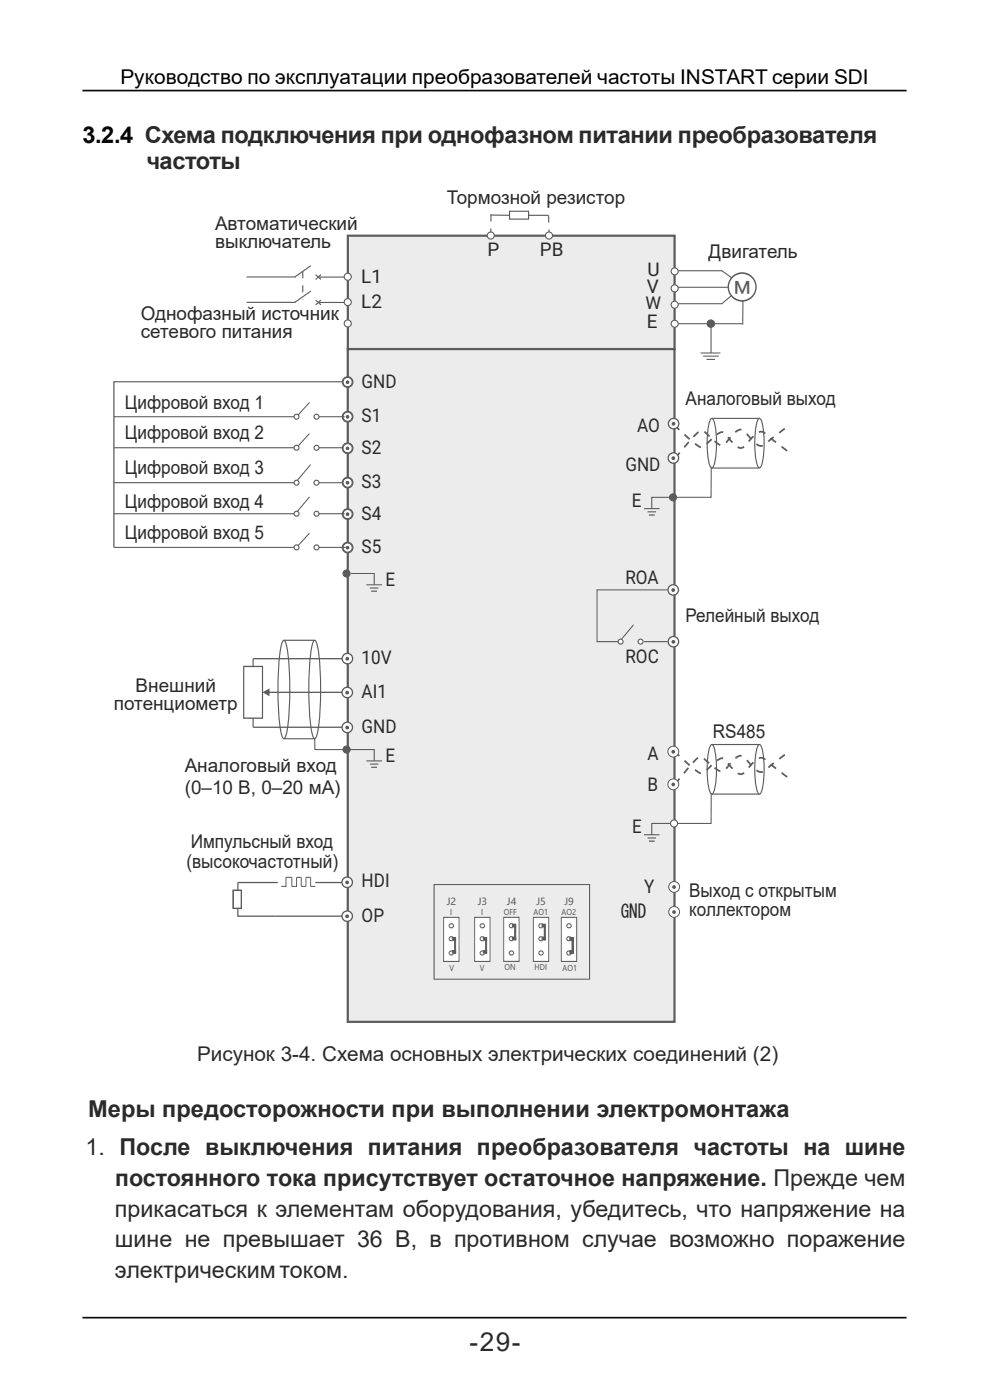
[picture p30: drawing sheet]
<svg xmlns="http://www.w3.org/2000/svg" width="120mm" height="170mm" viewBox="0 0 120 170" stroke-linecap="round" stroke-linejoin="round" font-family="sans-serif">
<defs><g id="words">
<text font-size="3.2" fill="#2b2a29" x="57" y="164.1">-29-</text>
<text font-size="2.8" x="10" y="17.4">3.2.4 Схема подключения при однофазном питании преобразователя</text>
<g font-size="2.8" fill="#2b2a29">
<text x="17.8" y="20.5">частоты</text>
<text x="10.7" y="135.7">Меры предосторожности при выполнении электромонтажа</text>
<text x="10.4" y="140.3">1. После выключения питания преобразователя частоты на шине</text>
<text x="14" y="147.8">прикасаться к элементам оборудования, убедитесь, что напряжение на</text>
<text x="14" y="144">постоянного тока присутствует остаточное напряжение. Прежде чем</text>
<text x="14" y="155.2">электрическим током.</text>
<text x="14" y="151.5">шине не превышает 36 В, в противном случае возможно поражение</text>
</g>
<text font-size="2.5" x="14.6" y="10.2">Руководство по эксплуатации преобразователей частоты INSTART серии SDI</text>
<text font-size="2.5" fill="#2b2a29" x="23.9" y="128.8">Рисунок 3-4. Схема основных электрических соединений (2)</text>
<g font-size="2.3" fill="#2b2a29">
<text x="26.1" y="28">Автоматический</text>
<text x="54.2" y="24.7">Тормозной резистор</text>
<text x="26.1" y="30.1">выключатель</text>
<text x="43.8" y="34.3">L1</text>
<text x="59.2" y="31.1">P</text>
<text x="65.5" y="31.1">PB</text>
<text x="78.5" y="35.6">V</text>
<text x="78.6" y="33.5">U</text>
<text x="86" y="31.3">Двигатель</text>
<text x="17.1" y="38.9">Однофазный источник</text>
<text x="17.1" y="41.1">сетевого питания</text>
<text x="43.8" y="37.4">L2</text>
<text x="78.5" y="39.9">E</text>
<text x="43.9" y="47.1">GND</text>
<text x="15.2" y="49.7">Цифровой вход 1</text>
<text x="15.2" y="53.3">Цифровой вход 2</text>
<text x="43.9" y="51.3">S1</text>
<text x="77.3" y="52.5">AO</text>
<text x="83.2" y="49.2">Аналоговый выход</text>
<text x="15.2" y="57.5">Цифровой вход 3</text>
<text x="43.9" y="55.1">S2</text>
<text x="43.9" y="59.3">S3</text>
<text x="75.9" y="57.1">GND</text>
<text x="15.2" y="61.7">Цифровой вход 4</text>
<text x="15.2" y="65.5">Цифровой вход 5</text>
<text x="43.9" y="63.1">S4</text>
<text x="76.7" y="61.5">E</text>
<text x="43.9" y="67.2">S5</text>
<text x="46.8" y="71.2">E</text>
<text x="75.9" y="71">ROA</text>
<text x="83.2" y="75.6">Релейный выход</text>
<text x="43.9" y="80.6">10V</text>
<text x="75.9" y="80.6">ROC</text>
<text x="13.8" y="86.2">потенциометр</text>
<text x="16.5" y="84">Внешний</text>
<text x="43.9" y="84.8">AI1</text>
<text x="43.9" y="89">GND</text>
<text x="86.5" y="89.6">RS485</text>
<text x="22.4" y="93.8">Аналоговый вход</text>
<text x="46.8" y="92.5">E</text>
<text x="78.5" y="92.3">A</text>
<text x="22.4" y="96.4">(0–10 В, 0–20 мА)</text>
<text x="76.7" y="101.1">E</text>
<text x="78.5" y="96.1">B</text>
<text x="22.6" y="105.4">(высокочастотный)</text>
<text x="23.1" y="103">Импульсный вход</text>
<text x="43.9" y="107.8">HDI</text>
<text x="43.9" y="112">OP</text>
<text x="75.3" y="111.5">GND</text>
<text x="78.2" y="108.4">Y</text>
<text x="83.6" y="111.3">коллектором</text>
<text x="83.6" y="108.9">Выход с открытым</text>
</g>
<text font-size="2.3" fill="#5b5b5b" x="89" y="35.6">M</text>
<text font-size="2.1" fill="#2b2a29" x="78.3" y="37.5">W</text>
<g font-size="1.2" fill="#5b5b5b">
<text x="54.2" y="109.9">J2</text>
<text x="58" y="109.9">J3</text>
<text x="61.5" y="109.9">J4</text>
<text x="65.1" y="109.9">J5</text>
<text x="68.5" y="109.9">J9</text>
</g>
<g font-size="1" fill="#5b5b5b">
<text x="54.6" y="111.1">I</text>
<text x="58.4" y="111.1">I</text>
<text x="61.1" y="111.1">OFF</text>
<text x="64.7" y="111.1">AO1</text>
<text x="68.1" y="111.1">AO2</text>
<text x="54.6" y="117.9">V</text>
<text x="58.2" y="117.9">V</text>
<text x="61.2" y="117.8">ON</text>
<text x="64.9" y="117.8">HDI</text>
<text x="68.3" y="117.9">AO1</text>
</g>
</g></defs>
<path d="M10 160h100" fill="none" stroke="#000" stroke-width=".2"/>
<path d="M38.4 58.6h3.4" fill="none" stroke="#5b5b5b" stroke-width=".13"/>
<circle cx="38.4" cy="58.6" r=".3" fill="#fff" stroke="#5b5b5b" stroke-width=".14"/>
<path d="M38.3 107.2h3.8" fill="none" stroke="#5b5b5b" stroke-width=".15"/>
<g fill="#ebecec" stroke="#5b5b5b" stroke-width=".26">
<path d="M42.2 42.4h39.6v81.7h-39.6z" fill-rule="evenodd"/>
<path d="M42.2 28.6h39.6v13.8h-39.6z" fill-rule="evenodd"/>
</g>
<path d="M59.5 26.1h2.3M61.8 25.7h2.3v.9h-2.3zM66.6 26.1h-2.5" fill="none" stroke="#5b5b5b" stroke-width=".14"/>
<path d="M59.6 26.1l-.1 2.1M66.6 26.2v2" fill="none" stroke="#5b5b5b" stroke-width=".14" stroke-dasharray=".8 .8" stroke-linecap="butt"/>
<circle cx="59.5" cy="28.6" r=".43" fill="#fefefe" stroke="#5b5b5b" stroke-width=".13"/>
<circle cx="66.6" cy="28.6" r=".43" fill="#fefefe" stroke="#5b5b5b" stroke-width=".13"/>
<path d="M38.1 54.4h3.4" fill="none" stroke="#5b5b5b" stroke-width=".13"/>
<path d="M41.8 46.4h-28v20.1" fill="none" stroke="#5b5b5b" stroke-width=".14"/>
<circle cx="42.2" cy="46.4" r=".55" fill="none" stroke="#5b5b5b" stroke-width=".32"/>
<circle cx="42.2" cy="46.4" r=".55" fill="#fefefe" stroke="#5b5b5b" stroke-width=".12"/>
<circle cx="42.2" cy="46.4" r=".14" fill="#5b5b5b" stroke="#5b5b5b" stroke-width=".12"/>
<circle cx="42.2" cy="50.6" r=".55" fill="none" stroke="#5b5b5b" stroke-width=".32"/>
<circle cx="42.2" cy="50.6" r=".55" fill="#fefefe" stroke="#5b5b5b" stroke-width=".12"/>
<circle cx="42.2" cy="50.6" r=".14" fill="#5b5b5b" stroke="#5b5b5b" stroke-width=".12"/>
<circle cx="42.2" cy="54.4" r=".55" fill="none" stroke="#5b5b5b" stroke-width=".32"/>
<circle cx="42.2" cy="54.4" r=".55" fill="#fefefe" stroke="#5b5b5b" stroke-width=".12"/>
<circle cx="42.2" cy="54.4" r=".14" fill="#5b5b5b" stroke="#5b5b5b" stroke-width=".12"/>
<circle cx="42.2" cy="58.6" r=".55" fill="none" stroke="#5b5b5b" stroke-width=".32"/>
<circle cx="42.2" cy="58.6" r=".55" fill="#fefefe" stroke="#5b5b5b" stroke-width=".12"/>
<circle cx="42.2" cy="58.6" r=".14" fill="#5b5b5b" stroke="#5b5b5b" stroke-width=".12"/>
<circle cx="42.2" cy="62.4" r=".55" fill="none" stroke="#5b5b5b" stroke-width=".32"/>
<circle cx="42.2" cy="62.4" r=".55" fill="#fefefe" stroke="#5b5b5b" stroke-width=".12"/>
<circle cx="42.2" cy="62.4" r=".14" fill="#5b5b5b" stroke="#5b5b5b" stroke-width=".12"/>
<circle cx="42.2" cy="66.5" r=".55" fill="none" stroke="#5b5b5b" stroke-width=".32"/>
<circle cx="42.2" cy="66.5" r=".55" fill="#fefefe" stroke="#5b5b5b" stroke-width=".12"/>
<circle cx="42.2" cy="66.5" r=".14" fill="#5b5b5b" stroke="#5b5b5b" stroke-width=".12"/>
<path d="M37.5 48.9l-1.5 1.7" fill="none" stroke="#5b5b5b" stroke-width=".13"/>
<path d="M13.8 50.6h22.2" fill="none" stroke="#5b5b5b" stroke-width=".15"/>
<circle cx="36" cy="50.6" r=".3" fill="#fff" stroke="#5b5b5b" stroke-width=".14"/>
<path d="M38.4 50.6h3.4" fill="none" stroke="#5b5b5b" stroke-width=".13"/>
<circle cx="38.4" cy="50.6" r=".3" fill="#fff" stroke="#5b5b5b" stroke-width=".14"/>
<path d="M37.5 52.6l-1.5 1.8" fill="none" stroke="#5b5b5b" stroke-width=".13"/>
<path d="M13.8 54.4h22.2" fill="none" stroke="#5b5b5b" stroke-width=".15"/>
<g fill="#fff" stroke="#5b5b5b" stroke-width=".14">
<circle cx="36" cy="54.4" r=".3"/>
<circle cx="38.4" cy="54.4" r=".3"/>
</g>
<path d="M37.7 56.4l-1.9 2.2" fill="none" stroke="#5b5b5b" stroke-width=".13"/>
<path d="M13.8 58.6h22" fill="none" stroke="#5b5b5b" stroke-width=".15"/>
<circle cx="36" cy="58.6" r=".3" fill="#fff" stroke="#5b5b5b" stroke-width=".14"/>
<path d="M37.5 60.3l-1.7 2.1" fill="none" stroke="#5b5b5b" stroke-width=".13"/>
<path d="M13.8 62.4h22" fill="none" stroke="#5b5b5b" stroke-width=".15"/>
<circle cx="36" cy="62.4" r=".3" fill="#fff" stroke="#5b5b5b" stroke-width=".14"/>
<path d="M38.5 62.4h3.3" fill="none" stroke="#5b5b5b" stroke-width=".13"/>
<circle cx="38.4" cy="62.4" r=".3" fill="#fff" stroke="#5b5b5b" stroke-width=".14"/>
<path d="M37.5 64.7l-1.5 1.8" fill="none" stroke="#5b5b5b" stroke-width=".13"/>
<path d="M13.8 66.5h22.2" fill="none" stroke="#5b5b5b" stroke-width=".15"/>
<circle cx="36" cy="66.5" r=".3" fill="#fff" stroke="#5b5b5b" stroke-width=".14"/>
<path d="M38.5 66.5h3.5" fill="none" stroke="#5b5b5b" stroke-width=".13"/>
<circle cx="38.4" cy="66.5" r=".3" fill="#fff" stroke="#5b5b5b" stroke-width=".14"/>
<circle cx="42" cy="69.6" r=".43" fill="#5b5b5b" stroke="#5b5b5b" stroke-width=".13"/>
<path d="M42.6 69.6h2.8v1.4M44.5 71h1.8M44.9 71.4h1" fill="none" stroke="#5b5b5b" stroke-width=".13"/>
<path d="M45 71.8h.7" fill="none" stroke="#5b5b5b" stroke-width=".12"/>
<path d="M41.5 80h-10.8v8.3M32.6 84.1h9" fill="none" stroke="#5b5b5b" stroke-width=".15"/>
<path d="M31.9 84.1l.8-.5v.9z" fill="#5b5b5b"/>
<path d="M30.7 88.3h11" fill="none" stroke="#5b5b5b" stroke-width=".15"/>
<path d="M29.6 80.9h2.3v6.3h-2.3z" fill-rule="evenodd" fill="#fff"/>
<path d="M29.6 80.9h2.3v6.3h-2.3z" fill="none" stroke="#5b5b5b" stroke-width=".15"/>
<circle cx="42.1" cy="80" r=".55" fill="none" stroke="#5b5b5b" stroke-width=".32"/>
<circle cx="42.2" cy="80" r=".55" fill="#fefefe"/>
<circle cx="42.1" cy="80" r=".14" fill="#5b5b5b" stroke="#5b5b5b" stroke-width=".17"/>
<circle cx="42.1" cy="84.1" r=".55" fill="none" stroke="#5b5b5b" stroke-width=".32"/>
<circle cx="42.1" cy="84.1" r=".55" fill="#fefefe"/>
<circle cx="42.1" cy="84.1" r=".14" fill="#5b5b5b" stroke="#5b5b5b" stroke-width=".17"/>
<circle cx="42.1" cy="88.3" r=".55" fill="none" stroke="#5b5b5b" stroke-width=".32"/>
<circle cx="42.1" cy="88.3" r=".55" fill="#fefefe"/>
<circle cx="42.1" cy="88.3" r=".14" fill="#5b5b5b" stroke="#5b5b5b" stroke-width=".17"/>
<path d="M34.3 77.9l.1-.2a2.58 2.58 0 0 1 .6 1.8 36.4 36.4 0 0 1-.3 9.7l-.1 .4-.2 .1a2.58 2.58 0 0 1-.5-1.8 36.3 36.3 0 0 1 .3-9.7zM34.4 77.7h3.8M38 77.9l.2-.2a2.58 2.58 0 0 1 .5 1.8 36.4 36.4 0 0 1-.2 9.7l-.2 .4-.1 .1a2.58 2.58 0 0 1-.5-1.8 36.3 36.3 0 0 1 .2-9.7zM34.4 89.7h3.8" fill="none" stroke="#5b5b5b" stroke-width=".14"/>
<circle cx="42.1" cy="91" r=".43" fill="#5b5b5b" stroke="#5b5b5b" stroke-width=".13"/>
<path d="M38.2 89.7v1.3h7.2v1.4" fill="none" stroke="#5b5b5b" stroke-width=".13"/>
<path d="M35.4 107.6v-1.1h-.7v1.1h-.6M36.6 107.6v-1.1h-.6v1.1h-.2M37.7 107.6v-1.1h-.6v1.1" fill="none" stroke="#5b5b5b" stroke-width=".12"/>
<circle cx="42.1" cy="107.1" r=".55" fill="#fefefe" stroke="#5b5b5b" stroke-width=".32"/>
<circle cx="42.1" cy="107.1" r=".55" fill="#fefefe"/>
<g fill="none" stroke="#5b5b5b" stroke-width=".13">
<path d="M82.2 39.3h7.9M82.2 34.9h6.2M82.2 36.9h5.5M82.3 32.9h5.3M86.3 39.3v3.6M87.5 32.8l1.5 1.1M89 35.7l-1.4 1.2M90.2 36l-.1 3.4M85 42.9h2.4M85.3 43.2h1.9M85.7 43.6h1.1M77.9 77.9h3.1"/>
<path d="M81 71.6h-8.6v6.3h2.7M44.5 92.4h1.8M44.9 92.8h1"/>
<circle cx="86.2" cy="39.3" r=".43"/>
</g>
<path d="M45 93.2h.7" fill="none" stroke="#5b5b5b" stroke-width=".12"/>
<circle cx="86.2" cy="39.3" r=".43" fill="#5b5b5b" stroke="#5b5b5b" stroke-width=".12"/>
<g fill="#fefefe" stroke="#5b5b5b" stroke-width=".13">
<circle cx="81.9" cy="33" r=".43"/>
<circle cx="81.9" cy="35" r=".43"/>
<circle cx="81.9" cy="37" r=".43"/>
<circle cx="81.9" cy="39.3" r=".43"/>
</g>
<circle cx="90.1" cy="34.9" r="1.6" fill="none" stroke="#5b5b5b" stroke-width=".36"/>
<circle cx="90.1" cy="34.9" r="1.6" fill="#fff"/>
<path d="M81.8 91.2l1.2 1.1a6.2 6.2 0 0 0 2.2 1.6l1.8-1.5 .5-.3h.3l.6 .7a2.63 2.63 0 0 0 1.5 1.2l.3-.1 .4-.4a5.6 5.6 0 0 1 1.5-1.4l.3-.1 .4 .2 3 2.4M81.9 95.2l2.3-2.7 .5-.5 .3-.1 2 1.5 .5 .3 .3-.1 .6-.6a2.63 2.63 0 0 1 1.5-1.2l.3 .1 .4 .4a5.6 5.6 0 0 0 1.5 1.4l.3 .1 .4-.2 3-2.4" fill="none" stroke="#5b5b5b" stroke-width=".21" stroke-dasharray=".8 .8" stroke-linecap="butt"/>
<path d="M84 53.4l.8-.8h.9l.7 .8-.7 .8h-.9z" fill-rule="evenodd" fill="#fff"/>
<circle cx="81.7" cy="60.4" r=".43" fill="#5b5b5b" stroke="#5b5b5b" stroke-width=".12"/>
<path d="M86.2 50.9l.2-.1a1.91 1.91 0 0 1 .5 1.5v2.3a5.3 5.3 0 0 1-.4 2.1l-.1 .1a1.91 1.91 0 0 1-.5-1.5l-.1-2.3a5.3 5.3 0 0 1 .4-2.1zM86.4 50.8h5.7M86.4 56.8h5.7" fill="none" stroke="#5b5b5b" stroke-width=".14"/>
<path d="M81.8 51.6l1.2 1.1a6.2 6.2 0 0 0 2.2 1.6l1.8-1.5 .5-.3h.3l.6 .7a2.63 2.63 0 0 0 1.5 1.2l.3-.1 .4-.4a5.6 5.6 0 0 1 1.5-1.4l.3-.1 .4 .2 3 2.4M82 55.6l2.3-2.8 .6-.4 .3-.2 1.8 1.6 .5 .3 .3-.1 .6-.6a2.63 2.63 0 0 1 1.5-1.2l.3 .1 .4 .4a5.6 5.6 0 0 0 1.5 1.4l.3 .1 .4-.2 3-2.4" fill="none" stroke="#5b5b5b" stroke-width=".21" stroke-dasharray=".8 .8" stroke-linecap="butt"/>
<g fill="#fff">
<path d="M75.4 77.4h.2l.1 .2v.5h-.4v-.5z" fill-rule="evenodd"/>
<path d="M77.9 77.6h.1a.35 .35 0 0 1 .1 .4 .35 .35 0 0 1-.2 .2l-.3-.3z" fill-rule="evenodd"/>
</g>
<path d="M76.9 75.9l-1.7 2" fill="none" stroke="#5b5b5b" stroke-width=".13"/>
<g fill="#fff" stroke="#5b5b5b" stroke-width=".14">
<circle cx="75.3" cy="77.9" r=".3"/>
<circle cx="77.7" cy="77.9" r=".3"/>
</g>
<path d="M86.3 56.7v3.7h-7.2v1.4M78.1 61.8h1.9M78.6 62.2h1M86.3 96.3v3.7h-7.2v1.4M78.1 101.4h1.9M78.6 101.8h1" fill="none" stroke="#5b5b5b" stroke-width=".13"/>
<path d="M78.7 62.5h.7M35.4 107.6h.4M36.6 107.6h.5M37.7 107.6h.6M78.7 102.1h.7" fill="none" stroke="#5b5b5b" stroke-width=".12"/>
<path d="M33.7 107.2h-4.8v4h12.9" fill="none" stroke="#5b5b5b" stroke-width=".15"/>
<path d="M28.3 108.1h1v2.2h-1z" fill-rule="evenodd" fill="#fff" stroke="#5b5b5b" stroke-width=".12"/>
<path d="M28.3 108.1h1v2.2h-1z" fill="none" stroke="#5b5b5b" stroke-width=".15"/>
<circle cx="42.1" cy="107.2" r=".14" fill="#5b5b5b" stroke="#5b5b5b" stroke-width=".17"/>
<circle cx="42.1" cy="111.2" r=".55" fill="none" stroke="#5b5b5b" stroke-width=".32"/>
<circle cx="42.1" cy="111.2" r=".55" fill="#fefefe"/>
<circle cx="42.1" cy="111.3" r=".14" fill="#5b5b5b" stroke="#5b5b5b" stroke-width=".17"/>
<path d="M52.7 107.4h18.8v11.5h-18.8z" fill="none" stroke="#5b5b5b" stroke-width=".13"/>
<g fill="#fff" stroke="#fff" stroke-width=".12">
<path d="M53.8 111.4h1.9v5.3h-1.9z" fill-rule="evenodd"/>
<path d="M57.6 111.4h1.9v5.3h-1.9z" fill-rule="evenodd"/>
<path d="M61.1 111.4h1.9v5.3h-1.9z" fill-rule="evenodd"/>
<path d="M64.7 111.4h1.9v5.3h-1.9z" fill-rule="evenodd"/>
<path d="M68.1 111.4h1.9v5.3h-1.9z" fill-rule="evenodd"/>
<path d="M54.6 112.2h.3l.1 .1v.2l-.1 .2h-.3l-.1-.2v-.2z" fill-rule="evenodd"/>
<path d="M58.4 112.2h.3l.1 .1v.2l-.1 .2h-.3l-.1-.2v-.2z" fill-rule="evenodd"/>
<path d="M61.9 112.2h.3l.1 .1v.2l-.1 .1h-.3l-.1-.1v-.2z" fill-rule="evenodd"/>
<path d="M65.5 112.2h.3l.1 .1v.2l-.1 .2h-.3l-.1-.2v-.2z" fill-rule="evenodd"/>
<path d="M68.9 112.2h.3l.1 .1v.2l-.1 .2h-.3l-.1-.2v-.2z" fill-rule="evenodd"/>
<path d="M54.6 113.8h.3l.1 .1v.2l-.1 .1h-.3l-.1-.1v-.2z" fill-rule="evenodd"/>
<path d="M58.4 113.8h.3l.1 .1v.2l-.1 .1h-.3l-.1-.1v-.2z" fill-rule="evenodd"/>
<path d="M61.9 113.7h.3l.1 .2v.2l-.1 .1h-.3l-.1-.1v-.2z" fill-rule="evenodd"/>
<path d="M65.5 113.8h.3l.1 .1v.2l-.1 .1h-.3l-.1-.1v-.2z" fill-rule="evenodd"/>
<path d="M68.9 113.8h.3l.1 .1v.2l-.1 .1h-.3l-.1-.1v-.2z" fill-rule="evenodd"/>
<circle cx="54.8" cy="115.7" r=".27"/>
<circle cx="58.5" cy="115.7" r=".27"/>
<circle cx="62.1" cy="115.7" r=".27"/>
<circle cx="65.6" cy="115.7" r=".27"/>
<circle cx="69" cy="115.7" r=".27"/>
</g>
<g fill="none" stroke="#5b5b5b" stroke-width=".12">
<path d="M53.8 111.4h1.9v5.3h-1.9zM54.6 112.2h.3l.1 .1v.2l-.1 .2h-.3l-.1-.2v-.2zM54.6 113.8h.3l.1 .1v.2l-.1 .1h-.3l-.1-.1v-.2zM57.6 111.4h1.9v5.3h-1.9zM58.4 112.2h.3l.1 .1v.2l-.1 .2h-.3l-.1-.2v-.2zM58.4 113.8h.3l.1 .1v.2l-.1 .1h-.3l-.1-.1v-.2zM61.1 111.4h1.9v5.3h-1.9zM61.9 112.2h.3l.1 .1v.2l-.1 .1h-.3l-.1-.1v-.2zM61.9 113.7h.3l.1 .2v.2l-.1 .1h-.3l-.1-.1v-.2zM64.7 111.4h1.9v5.3h-1.9zM65.5 112.2h.3l.1 .1v.2l-.1 .2h-.3l-.1-.2v-.2zM65.5 113.8h.3l.1 .1v.2l-.1 .1h-.3l-.1-.1v-.2z"/>
<path d="M68.1 111.4h1.9v5.3h-1.9zM68.9 112.2h.3l.1 .1v.2l-.1 .2h-.3l-.1-.2v-.2zM68.9 113.8h.3l.1 .1v.2l-.1 .1h-.3l-.1-.1v-.2z"/>
<circle cx="54.8" cy="115.7" r=".27"/>
<circle cx="58.5" cy="115.7" r=".27"/>
<circle cx="62.1" cy="115.7" r=".27"/>
<circle cx="65.6" cy="115.7" r=".27"/>
<circle cx="69" cy="115.7" r=".27"/>
</g>
<g fill="#000" stroke="#fff" stroke-width=".12">
<path d="M54.9 113.9h.4v.3h-.4z" fill-rule="evenodd"/>
<path d="M54.9 115.4h.4v.3h-.4z" fill-rule="evenodd"/>
<path d="M55.2 114.2h.1v1.5h-.1z" fill-rule="evenodd"/>
<path d="M58.6 113.9h.4v.3h-.4z" fill-rule="evenodd"/>
<path d="M58.6 115.4h.4v.3h-.4z" fill-rule="evenodd"/>
<path d="M58.9 114.2h.1v1.5h-.1z" fill-rule="evenodd"/>
<path d="M62.2 112.2h.4v.3h-.4z" fill-rule="evenodd"/>
<path d="M62.2 113.8h.4v.3h-.4z" fill-rule="evenodd"/>
<path d="M62.4 112.5h.2v1.6h-.2z" fill-rule="evenodd"/>
<path d="M65.8 112.2h.4v.3h-.4z" fill-rule="evenodd"/>
<path d="M65.8 113.8h.4v.3h-.4z" fill-rule="evenodd"/>
<path d="M66 112.5h.2v1.6h-.2z" fill-rule="evenodd"/>
</g>
<g fill="#5b5b5b" stroke="#5b5b5b" stroke-width=".12">
<path d="M54.9 113.9h.4v.3h-.4z" fill-rule="evenodd"/>
<path d="M55.2 114.2h.1v1.5h-.1z" fill-rule="evenodd"/>
<path d="M54.9 115.4h.4v.3h-.4z" fill-rule="evenodd"/>
<path d="M58.6 113.9h.4v.3h-.4z" fill-rule="evenodd"/>
<path d="M58.9 114.2h.1v1.5h-.1z" fill-rule="evenodd"/>
<path d="M58.6 115.4h.4v.3h-.4z" fill-rule="evenodd"/>
<path d="M62.2 112.2h.4v.3h-.4z" fill-rule="evenodd"/>
<path d="M62.4 112.5h.2v1.6h-.2z" fill-rule="evenodd"/>
<path d="M62.2 113.8h.4v.3h-.4z" fill-rule="evenodd"/>
<path d="M65.8 112.2h.4v.3h-.4z" fill-rule="evenodd"/>
<path d="M66 112.5h.2v1.6h-.2z" fill-rule="evenodd"/>
<path d="M65.8 113.8h.4v.3h-.4z" fill-rule="evenodd"/>
<path d="M69.2 113.9h.4v.3h-.4z" fill-rule="evenodd"/>
<path d="M69.2 113.9h.4v.3h-.4z" fill-rule="evenodd"/>
<path d="M69.4 114.2h.2v1.5h-.2z" fill-rule="evenodd"/>
<path d="M69.4 114.2h.2v1.5h-.2z" fill-rule="evenodd"/>
<path d="M69.2 115.4h.4v.3h-.4z" fill-rule="evenodd"/>
<path d="M69.2 115.4h.4v.3h-.4z" fill-rule="evenodd"/>
</g>
<path d="M92 50.9l.1-.1a1.91 1.91 0 0 1 .5 1.5l.1 2.3a5.3 5.3 0 0 1-.4 2.1l-.2 .1a1.91 1.91 0 0 1-.4-1.5l-.1-2.3a5.3 5.3 0 0 1 .4-2.1zM86.2 90.5l.2-.1a1.91 1.91 0 0 1 .5 1.5v2.3a5.3 5.3 0 0 1-.4 2.1l-.1 .1a1.91 1.91 0 0 1-.5-1.5l-.1-2.3a5.3 5.3 0 0 1 .4-2.1zM86.4 90.4h5.7M86.4 96.4h5.7M92 90.5l.1-.1a1.91 1.91 0 0 1 .5 1.5l.1 2.3a5.3 5.3 0 0 1-.4 2.1l-.2 .1a1.91 1.91 0 0 1-.4-1.5l-.1-2.3a5.3 5.3 0 0 1 .4-2.1z" fill="none" stroke="#5b5b5b" stroke-width=".14"/>
<circle cx="81.8" cy="110.7" r=".66" fill="#fefefe" stroke="#5b5b5b" stroke-width=".12"/>
<circle cx="81.8" cy="110.7" r=".14" fill="#5b5b5b" stroke="#5b5b5b" stroke-width=".17"/>
<circle cx="81.8" cy="107.7" r=".66" fill="#fefefe" stroke="#5b5b5b" stroke-width=".12"/>
<circle cx="81.8" cy="107.7" r=".14" fill="#5b5b5b" stroke="#5b5b5b" stroke-width=".17"/>
<circle cx="81.7" cy="95.2" r=".66" fill="#fefefe" stroke="#5b5b5b" stroke-width=".12"/>
<circle cx="81.7" cy="95.3" r=".14" fill="#5b5b5b" stroke="#5b5b5b" stroke-width=".17"/>
<circle cx="81.7" cy="91.3" r=".66" fill="#fefefe" stroke="#5b5b5b" stroke-width=".12"/>
<circle cx="81.7" cy="91.3" r=".14" fill="#5b5b5b" stroke="#5b5b5b" stroke-width=".17"/>
<circle cx="81.7" cy="71.6" r=".55" fill="none" stroke="#5b5b5b" stroke-width=".32"/>
<circle cx="81.7" cy="71.6" r=".55" fill="#fefefe"/>
<circle cx="81.7" cy="71.7" r=".14" fill="#5b5b5b" stroke="#5b5b5b" stroke-width=".17"/>
<circle cx="81.7" cy="77.9" r=".55" fill="none" stroke="#5b5b5b" stroke-width=".32"/>
<circle cx="81.7" cy="77.9" r=".55" fill="#fefefe"/>
<circle cx="81.7" cy="77.9" r=".14" fill="#5b5b5b" stroke="#5b5b5b" stroke-width=".17"/>
<circle cx="81.7" cy="51.4" r=".55" fill="none" stroke="#5b5b5b" stroke-width=".32"/>
<circle cx="81.7" cy="51.4" r=".55" fill="#fefefe"/>
<circle cx="81.7" cy="51.5" r=".14" fill="#5b5b5b" stroke="#5b5b5b" stroke-width=".17"/>
<circle cx="81.7" cy="55.6" r=".55" fill="none" stroke="#5b5b5b" stroke-width=".32"/>
<circle cx="81.7" cy="55.6" r=".55" fill="#fefefe"/>
<circle cx="81.7" cy="55.6" r=".14" fill="#5b5b5b" stroke="#5b5b5b" stroke-width=".17"/>
<path d="M36.7 33v3.4" fill="none" stroke="#5b5b5b" stroke-width=".14" stroke-dasharray=".8 .8" stroke-linecap="butt"/>
<path d="M29.9 33.6h5.9M29.9 36.7h5.9M37.7 32.3l-1.9 1.3M37.7 35.3l-1.9 1.4M38.3 33.4l.6 .5M38.3 36.4l.6 .6M38.7 33.6h3.2M38.7 36.7h3.2M38.9 33.3l-.6 .6M38.9 36.4l-.6 .6" fill="none" stroke="#5b5b5b" stroke-width=".14"/>
<circle cx="42.2" cy="33.6" r=".43" fill="#fefefe" stroke="#5b5b5b" stroke-width=".13"/>
<g fill="#fefefe" stroke="#5b5b5b" stroke-width=".13">
<circle cx="42.2" cy="36.7" r=".43"/>
<circle cx="42.2" cy="39.3" r=".43"/>
</g>
<path d="M10 11h100" fill="none" stroke="#000" stroke-width=".2"/>
<circle cx="81.8" cy="100" r=".43" fill="#fefefe" stroke="#5b5b5b" stroke-width=".13"/>
<use href="#words"/>
</svg>
